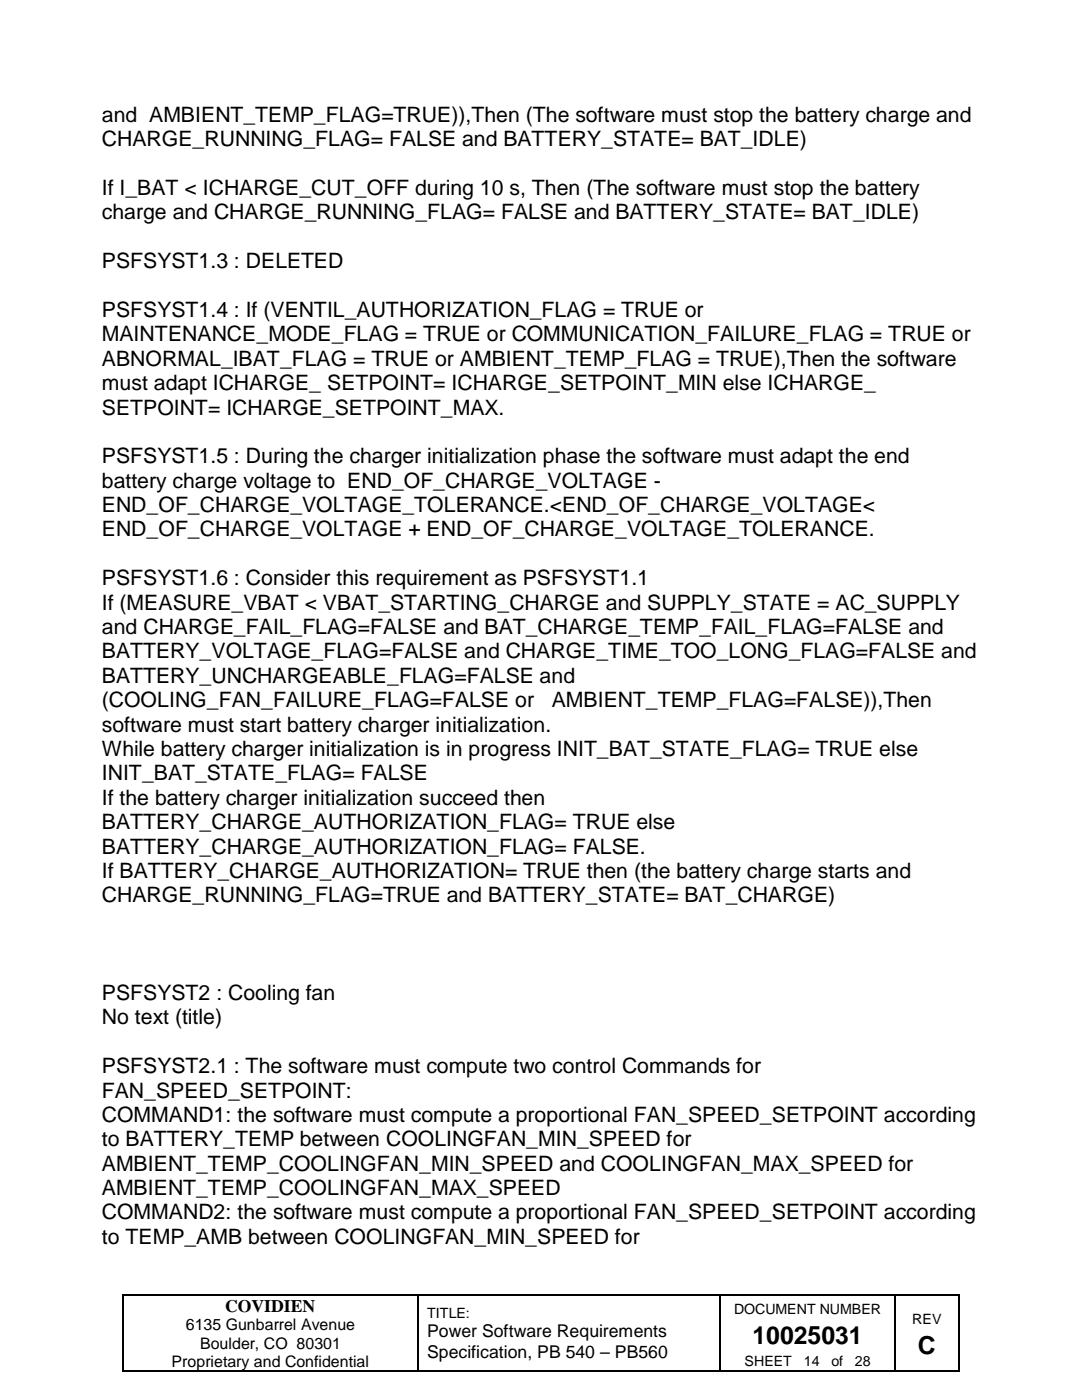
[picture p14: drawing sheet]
<svg xmlns="http://www.w3.org/2000/svg" width="216mm" height="279mm" viewBox="0 0 216 279" stroke-linecap="round" stroke-linejoin="round" font-family="sans-serif">
<defs><g id="words">
<g font-size="4.9">
<text x="150.2" y="268.1">10025031</text>
<text x="183.2" y="270.1">C</text>
</g>
<g font-size="4.2">
<text x="20.3" y="24.3">and AMBIENT_TEMP_FLAG=TRUE)),Then (The software must stop the battery charge and</text>
<text x="20.3" y="29.2">CHARGE_RUNNING_FLAG= FALSE and BATTERY_STATE= BAT_IDLE)</text>
<text x="20.3" y="38.9">If I_BAT &lt; ICHARGE_CUT_OFF during 10 s, Then (The software must stop the battery</text>
<text x="20.3" y="43.8">charge and CHARGE_RUNNING_FLAG= FALSE and BATTERY_STATE= BAT_IDLE)</text>
<text x="20.3" y="53.5">PSFSYST1.3 : DELETED</text>
<text x="20.3" y="63.2">PSFSYST1.4 : If (VENTIL_AUTHORIZATION_FLAG = TRUE or</text>
<text x="20.3" y="68.1">MAINTENANCE_MODE_FLAG = TRUE or COMMUNICATION_FAILURE_FLAG = TRUE or</text>
<text x="20.3" y="73">ABNORMAL_IBAT_FLAG = TRUE or AMBIENT_TEMP_FLAG = TRUE),Then the software</text>
<text x="20.3" y="77.9">must adapt ICHARGE_ SETPOINT= ICHARGE_SETPOINT_MIN else ICHARGE_</text>
<text x="20.3" y="82.7">SETPOINT= ICHARGE_SETPOINT_MAX.</text>
<text x="20.3" y="92.5">PSFSYST1.5 : During the charger initialization phase the software must adapt the end</text>
<text x="20.3" y="97.3">battery charge voltage to END_OF_CHARGE_VOLTAGE -</text>
<text x="20.3" y="102.2">END_OF_CHARGE_VOLTAGE_TOLERANCE.&lt;END_OF_CHARGE_VOLTAGE&lt;</text>
<text x="20.3" y="107.1">END_OF_CHARGE_VOLTAGE + END_OF_CHARGE_VOLTAGE_TOLERANCE.</text>
<text x="20.3" y="116.8">PSFSYST1.6 : Consider this requirement as PSFSYST1.1</text>
<text x="20.3" y="121.7">If (MEASURE_VBAT &lt; VBAT_STARTING_CHARGE and SUPPLY_STATE = AC_SUPPLY</text>
<text x="20.3" y="126.5">and CHARGE_FAIL_FLAG=FALSE and BAT_CHARGE_TEMP_FAIL_FLAG=FALSE and</text>
<text x="20.3" y="131.4">BATTERY_VOLTAGE_FLAG=FALSE and CHARGE_TIME_TOO_LONG_FLAG=FALSE and</text>
<text x="20.3" y="136.3">BATTERY_UNCHARGEABLE_FLAG=FALSE and</text>
<text x="20.3" y="141.1">(COOLING_FAN_FAILURE_FLAG=FALSE or</text>
<text x="110.1" y="141.1">AMBIENT_TEMP_FLAG=FALSE)),Then</text>
<text x="20.3" y="146">software must start battery charger initialization.</text>
<text x="20.3" y="150.9">While battery charger initialization is in progress INIT_BAT_STATE_FLAG= TRUE else</text>
<text x="20.3" y="155.7">INIT_BAT_STATE_FLAG= FALSE</text>
<text x="20.3" y="160.6">If the battery charger initialization succeed then</text>
<text x="20.3" y="165.5">BATTERY_CHARGE_AUTHORIZATION_FLAG= TRUE else</text>
<text x="20.3" y="170.3">BATTERY_CHARGE_AUTHORIZATION_FLAG= FALSE.</text>
<text x="20.3" y="175.2">If BATTERY_CHARGE_AUTHORIZATION= TRUE then (the battery charge starts and</text>
<text x="20.3" y="180.1">CHARGE_RUNNING_FLAG=TRUE and BATTERY_STATE= BAT_CHARGE)</text>
<text x="20.3" y="199.6">PSFSYST2 : Cooling fan</text>
<text x="20.3" y="204.4">No text (title)</text>
<text x="20.3" y="214.2">PSFSYST2.1 : The software must compute two control Commands for</text>
<text x="20.3" y="219">FAN_SPEED_SETPOINT:</text>
<text x="20.3" y="223.9">COMMAND1: the software must compute a proportional FAN_SPEED_SETPOINT according</text>
<text x="20.3" y="228.8">to BATTERY_TEMP between COOLINGFAN_MIN_SPEED for</text>
<text x="20.3" y="233.6">AMBIENT_TEMP_COOLINGFAN_MIN_SPEED and COOLINGFAN_MAX_SPEED for</text>
<text x="20.3" y="238.5">AMBIENT_TEMP_COOLINGFAN_MAX_SPEED</text>
<text x="20.3" y="243.4">COMMAND2: the software must compute a proportional FAN_SPEED_SETPOINT according</text>
<text x="20.3" y="248.2">to TEMP_AMB between COOLINGFAN_MIN_SPEED for</text>
</g>
<g font-size="3.5">
<text x="44.9" y="261.8">COVIDIEN</text>
<text x="85.3" y="266.9">Power Software Requirements</text>
<text x="85.3" y="270.9">Specification, PB 540 – PB560</text>
</g>
<g font-size="3.2">
<text x="37.1" y="265.5">6135 Gunbarrel Avenue</text>
<text x="39.9" y="269.2">Boulder, CO 80301</text>
<text x="34.2" y="272.8">Proprietary and Confidential</text>
</g>
<g font-size="2.8">
<text x="85.3" y="263">TITLE:</text>
<text x="146.5" y="262.2">DOCUMENT NUMBER</text>
<text x="182" y="264.2">REV</text>
<text x="148.6" y="272.5">SHEET</text>
<text x="160.4" y="272.5">14</text>
<text x="165.9" y="272.5">of</text>
<text x="170.6" y="272.5">28</text>
</g>
</g></defs>
<path d="M24.5 258.2h.2v.3h-.2zM83.2 258.2h.3v.3h-.3zM143.6 258.2h.2v.3h-.2zM178.5 258.2h.2v.3h-.2zM191.2 258.2h.2v.3h-.2zM24.5 273.5h.2v.3h-.2zM83.2 273.5h.3v.3h-.3zM143.6 273.5h.2v.3h-.2zM178.5 273.5h.2v.3h-.2zM191.2 273.5h.2v.3h-.2z" fill="#000"/>
<g fill="none" stroke="#000" stroke-width=".25">
<path d="M24.6 258.5v15M24.7 258.4h58.5M83.4 258.5v15M83.5 258.4h60.1M143.7 258.5v15M143.8 258.4h34.7M178.6 258.5v15M178.7 258.4h12.5M191.3 258.5v15M24.7 273.6h58.5M83.5 273.6h60.1M143.8 273.6h34.7"/>
<path d="M178.7 273.6h12.5"/>
</g>
<use href="#words"/>
</svg>
